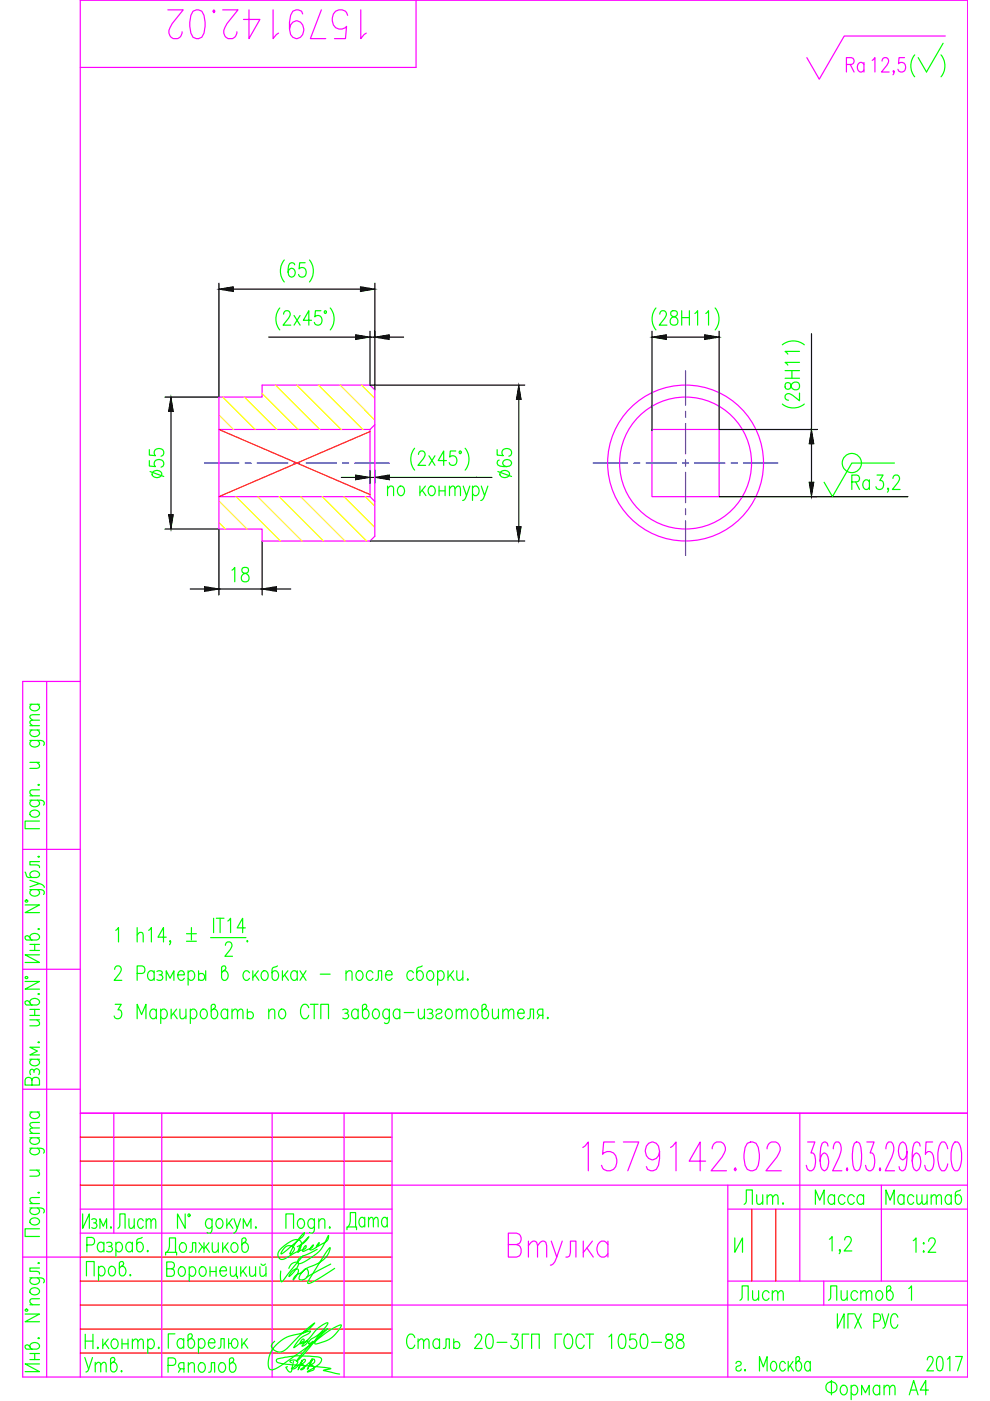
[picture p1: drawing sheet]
<svg xmlns="http://www.w3.org/2000/svg" width="210mm" height="297mm" viewBox="0 0 210 297" stroke-linecap="round" stroke-linejoin="round" font-family="sans-serif">
<defs><g id="words">
<text font-size="10.6" fill="#f0f" x="34.2" y="9.5">1579142.02</text>
<text font-size="10.1" fill="#f0f" x="122.4" y="249.4">1579142.02</text>
<g font-size="6.6" fill="#f0f">
<text x="178.2" y="16.6">Ra</text>
<text x="174.3" y="276.9">Листов</text>
</g>
<g font-size="6.6" fill="#0f0">
<text x="35.6" y="102.7" transform="rotate(-90 35.6 102.7)">55</text>
<text x="109.4" y="102.7" transform="rotate(-90 109.4 102.7)">65</text>
<text x="179.2" y="105.1">Ra</text>
<text x="23.6" y="261.8">Лист</text>
<text x="155.6" y="276.9">Лист</text>
<text x="85" y="287.2">Сталь 20-3ГП ГОСТ 1050-88</text>
<text x="16.6" y="292.1">Утв.</text>
</g>
<text font-size="6.2" x="80.8" y="107.2">по контуру</text>
<g font-size="6.2" fill="#0f0">
<text x="48" y="124.5">18</text>
<text x="156.6" y="256.5">Лит.</text>
<text x="171.8" y="256.5">Масса</text>
<text x="186.6" y="256.5">Масштаб</text>
<text x="34.6" y="292.1">Ряполов</text>
<text x="195.4" y="291.7">2017</text>
</g>
</g></defs>
<g fill="none" stroke="#000" stroke-width=".25">
<path d="M46.4 60v24.2h-11.4M49.5 61.3h26.9M57 71.5h18.4M78.5 70.2v11.4h32.8M78.5 71.5h1M79.5 60v22.7M82.5 71.5h3.1M138.2 70.2v21.1M141.3 71.5h8.1M152.5 70.2v20.9h20.8M172.1 70.8v20.3M36.2 87.2v21.9"/>
<path d="M78.5 99.7v2.8M79.5 99.6v2.9M110 84.7v27M172.1 94.1v8.1M35 112.2h11.4v13.9M55.6 114.7v11.4M72.4 101.2h3M78.5 101.2h1M78.5 114.7h32.8M82.5 101.2h18.5M152.5 105.3h40M40.3 124.9h3.1"/>
<path d="M58.6 124.9h3.1"/>
</g>
<g fill="none" stroke="#0f0" stroke-width=".25">
<path d="M193.9 11.6a3.7 3.7 0 0 0 0 4.7M199.5 11.6a3.7 3.7 0 0 1 0 4.7M200 9.2l-3.6 6.1-1.7-3.1M60.3 55.1a3.7 3.7 0 0 0 0 4.7M62.5 56.1l-.1-.2-.4-.2-.6 .2a2.85 2.85 0 0 0 0 2.7 .68 .68 0 0 0 1.1-.3 .87 .87 0 0 0 0-1 .87 .87 0 0 0-1.1-.3l-.3 .7M64.7 55.7h-1.2l-.1 1.3a.88 .88 0 0 1 1.1-.2 .88 .88 0 0 1 .4 1.1 .83 .83 0 0 1-.7 .9 .83 .83 0 0 1-.9-.6M65.6 55.1a3.7 3.7 0 0 1 0 4.7M59.3 65.3a3.7 3.7 0 0 0 0 4.7M60.1 66.6l.3-.6 .7-.1a.95 .95 0 0 1 .1 1.6l-1.2 1.4h1.6M62.3 66.9l1.3 2M63.6 66.9l-1.3 2M66.1 67.9h-1.8l1.2-2v3"/>
<path d="M68 65.9h-1.1l-.1 1.3a.89 .89 0 0 1 1.1-.2 .89 .89 0 0 1 .4 1.1 .83 .83 0 0 1-.7 .8 .83 .83 0 0 1-1-.5M70 65.3a3.7 3.7 0 0 1 0 4.7M139.1 65.3a3.7 3.7 0 0 0 0 4.7M139.9 66.6l.2-.6 .7-.1a.95 .95 0 0 1 .1 1.6l-1.1 1.4h1.6M142.3 66a.68 .68 0 0 0 .3 1 1.08 1.08 0 0 1 1 .6 1.08 1.08 0 0 1-.1 1.2 .9 .9 0 0 1-1.4-.4 .9 .9 0 0 1 .7-1.2l.5-.2a.62 .62 0 0 0 .3-.6 .62 .62 0 0 0-.5-.5zM144.5 65.9v3M144.5 67.3h1.7M146.2 65.9v3M147.3 66.5l.6-.6v3M149.6 66.5l.6-.6v3M151.6 65.3a3.7 3.7 0 0 1 0 4.7M165.9 73.1a3.7 3.7 0 0 1 4.6 0"/>
<path d="M166.5 78.6h3M167.9 78.6v1.6M169.5 76.8h-3l.5 .6M169.5 74.5h-3l.5 .6M87.9 95a3.7 3.7 0 0 0 0 4.7M88.7 96.3l.3-.5 .7-.2a.95 .95 0 0 1 .1 1.6l-1.2 1.5h1.6M90.9 96.6l1.3 2.1M92.2 96.6l-1.3 2.1M94.7 97.6h-1.8l1.2-2v3.1M96.6 95.6h-1.1l-.1 1.3a.89 .89 0 0 1 1.1-.2 .89 .89 0 0 1 .4 1.1 .83 .83 0 0 1-.7 .9 .83 .83 0 0 1-1-.6M98.6 95a3.7 3.7 0 0 1 0 4.7M165.9 85.7a3.7 3.7 0 0 0 4.6 0"/>
<path d="M166.5 80.2h3M166.6 81.2a.82 .82 0 0 0 .3 1.3h.3a1.3 1.3 0 0 0 .7-1.1 .89 .89 0 0 1 1.4-.1 .89 .89 0 0 1-.3 1.4 .89 .89 0 0 1-1.2-.8l-.2-.4a.68 .68 0 0 0-1-.3zM169.5 83.3v1.7l-1.4-1.2a.87 .87 0 0 0-1.1-.3 .87 .87 0 0 0-.5 .9l.3 .3 .4 .2M189.6 98.2h-9l-4.1 7.1-1.8-3.1M188.4 103.6l-.1 .2-.1-.2 .1-.1a.65 .65 0 0 1-.1 .9M189.3 101.4l.3-.5 .7-.2a.95 .95 0 0 1 .1 1.6l-1.2 1.5h1.6M6.3 157l2.8 .1 .3 .4-.2 .5M6.3 154.8h2.1M6.3 153.9h2.1M6.3 149.3h2.1M6.8 157a.68 .68 0 0 0-.5 .6 .68 .68 0 0 0 .5 .7 1.02 1.02 0 0 0 1.6-.8l-.5-.5M6.8 154.8a.68 .68 0 0 0-.5 .6 .68 .68 0 0 0 .5 .7 1.02 1.02 0 0 0 1.6-.9l-.5-.4"/>
<path d="M6.8 149.3a.68 .68 0 0 0-.5 .7 .68 .68 0 0 0 .5 .6 1.02 1.02 0 0 0 1.6-.8l-.5-.5M8.4 152.7l-1.9 .1-.2 .5 .6 .6M8.4 151.5l-1.9 .1-.2 .5 .6 .6M6.3 169.7l2.8 .1 .3 .3-.2 .6M6.3 168.7h2.1M6.3 161.6h2.1M6.5 172.1a1.09 1.09 0 0 1 1.1-.3 1.09 1.09 0 0 1 .8 .9 1.07 1.07 0 0 1-1.2 .6 1.07 1.07 0 0 1-.9-1zM6.8 169.7a.68 .68 0 0 0-.5 .6 .68 .68 0 0 0 .5 .6 1.02 1.02 0 0 0 1.6-.8l-.5-.4M7.8 161.6l.6 .6-.2 .6-1.9 .1M8.1 166.4l.1-.1 .2 .1-.2 .1zM8.4 174.1h-3.1v1.6h3.1M8.4 167.5l-1.9 .1-.2 .6 .6 .5"/>
<path d="M5.3 191.9h3.1l-3.1 1.6h3.1M5.3 184.9l.5 1 2 .2a.66 .66 0 0 0 .6-.6 .66 .66 0 0 0-.5-.7 .93 .93 0 0 0-1.1-.1 .93 .93 0 0 0-.3 1.1l.3 .3M6.3 198.8a1.02 1.02 0 0 1 1.1-.9 1.02 1.02 0 0 1 1 .9l-.6 .5h-2.2l-.3-.3v-.4l.5-.2 .2 .1 .8 .8M6.3 188.6l2.8 .1 .3 .4-.2 .5M6.3 186.6l2.1 .7-2.1 .7M6.8 188.6l-.2 .1a.59 .59 0 0 0-.1 .9 1.09 1.09 0 0 0 1.1 .4 1.09 1.09 0 0 0 .8-.9l-.5-.5M8.1 197l.1-.1 .2 .1-.2 .1zM8.1 181.6l.1-.1 .2 .1-.2 .2zM8.4 187.3l.6 .3 .4 .5M8.4 182.7h-2.1v.7l1.9 .1 .2 .5M24.5 197.2l.6-.5v3M29.1 198.3l.6-.6 .5 .1 .2 1.9"/>
<path d="M29.1 196.7v3M31.5 197.2l.6-.5v3M35.2 198.7h-1.7l1.2-2v3M36.2 199.6l-.1 .1-.2-.1 .2-.2a.64 .64 0 0 1-.2 .9M39.5 198h2.1M39.5 199.6h2.1M40.6 196.7v2.6M44.7 198.8h7.4M45.3 194.7v3M45.9 194.7h1.6M46.7 194.7v3M48.3 195.3l.6-.6v3"/>
<path d="M52 196.7h-1.7l1.1-2v3M52.4 199.4l.2 .2-.2 .1-.1-.1zM5.3 208.1h3.1l-3.1 1.6h3.1M6.3 212.6a1.02 1.02 0 0 1 1.1-.9 1.02 1.02 0 0 1 1 .9l-.6 .5h-2.2l-.3-.4v-.3l.5-.3 .2 .2 .8 .8M6.3 216.2h2.1M6.3 214h2.1M6.3 215.3h2.1M6.3 200.2h2.1M6.3 201.5h2.1M7.4 200.2v1.3M7.4 214v1.3M7.8 216.2l.6 .6-.2 .6-1.9 .1"/>
<path d="M8.1 210.8l.1-.2 .2 .2-.2 .1zM8.4 202.4h-3.1l3.1 1.7h-3.1M24.3 205.5l.2-.6 .7-.1a.95 .95 0 0 1 .2 1.6l-1.2 1.5h1.6M24.4 212.9h1.3l-.7 1.2h.4a.96 .96 0 0 1 .3 1.4 .96 .96 0 0 1-1.4 .2l-.1-.3M29.1 206.4h1a.83 .83 0 0 0 .6-.8 .83 .83 0 0 0-.6-.8h-1v3.1M29.1 216v-3.1l.9 2.2 .9-2.2v3.1M32.7 206.3a.68 .68 0 0 0-.7-.5 .68 .68 0 0 0-.6 .5 1.02 1.02 0 0 0 .8 1.6l.5-.5M32.7 205.8v2.1M33.1 214.4l-.4-.5a1.02 1.02 0 0 0-1 1.1 1.02 1.02 0 0 0 1 1l.4-.5M33.1 213.9v2.1M33.3 206a.74 .74 0 0 1 1.1 .3l-.3 .4h-.4M34.1 206.7a.6 .6 0 0 1 .4 .6 .6 .6 0 0 1-.4 .6l-.8-.2"/>
<path d="M34.1 214.4l.4-.5a1.02 1.02 0 0 1 1 1.1 1.02 1.02 0 0 1-1 1l-.4-.5M34.1 213.9v3.1M35.2 207.9v-2.1l.9 1.6 .8-1.6v2.1M36.3 213.9v2.1M36.8 214.8l.8 1.2M37.5 213.9l-1.2 1.5M37.7 206.7h1.4a.67 .67 0 0 0-.5-.8 .67 .67 0 0 0-.8 .4 1.02 1.02 0 0 0 .8 1.6l.5-.5M38.1 213.9l.2 1.9 .5 .2 .6-.6M39.4 213.9v2.1M39.9 206.3a.68 .68 0 0 1 .6-.5 .68 .68 0 0 1 .7 .5 1.02 1.02 0 0 1-.8 1.6l-.5-.5M39.9 205.8v3.1M40.4 214.4l.4-.5a1.02 1.02 0 0 1 1 1.1 1.02 1.02 0 0 1-1 1l-.4-.5"/>
<path d="M40.4 213.9v3.1M42.1 206.7a.75 .75 0 0 1 1.2 0 .75 .75 0 0 1-.4 1.2h-.5l-.3-.3M42.1 205.8v2.1M42.8 214.1l.2-.2a1.02 1.02 0 0 1 1 1.1 1.02 1.02 0 0 1-1 1 1.2 1.2 0 0 1-.2-1.9zM43.6 205.8v2.1M45.2 213.9a1.02 1.02 0 0 1 1 1.1 1.02 1.02 0 0 1-1 1l-.4-.6v-2.2l.3-.3h.4l.2 .5-.1 .3-.8 .7M47.4 205.8a1.02 1.02 0 0 1 1 1 1.02 1.02 0 0 1-1 1.1l-.4-.6v-2.2l.3-.3h.4l.2 .4-.1 .3-.8 .8M47.8 200.4l.2-.6 .7-.1a.95 .95 0 0 1 .1 1.6l-1.1 1.5h1.6M48.3 214.4l-.5-.5a1.02 1.02 0 0 0-.9 1.1 1.02 1.02 0 0 0 .9 1l.5-.5M48.3 213.9v2.1M49.2 214.5l.6-.6 .4 .2 .2 1.9M49.2 213.9v2.1"/>
<path d="M50.4 214.5l.5-.6 .5 .2 .1 1.9M52.4 214.8a.75 .75 0 0 1 1.3 0 .75 .75 0 0 1-.4 1.2h-.5l-.4-.3M52.4 213.9v2.1M52.9 206.3a.67 .67 0 0 0-.6-.5 .67 .67 0 0 0-.7 .5 1.02 1.02 0 0 0 .8 1.6l.5-.5M53.6 205.8v2.1M54.1 206.7l.8 1.2M54.8 205.8l-1.2 1.5M55.7 206a.65 .65 0 0 1 1 .3 1.02 1.02 0 0 1-.8 1.6 1.2 1.2 0 0 1-.2-1.9zM57 214.5l.6-.6 .5 .2 .2 1.9M57 213.9v2.1M58.8 204.8l-1 .4-.1 2.1a.65 .65 0 0 0 .6 .6 .65 .65 0 0 0 .6-.5 .92 .92 0 0 0 .1-1.1 .92 .92 0 0 0-1.1-.3l-.2 .3M59.4 214.1l.2-.2a1.02 1.02 0 0 1 1 1.1 1.02 1.02 0 0 1-1 1 1.2 1.2 0 0 1-.2-1.9z"/>
<path d="M59.9 205.8v2.1M60.3 206.7l.9 1.2M61 205.8l-1.1 1.5M63 206.3a.68 .68 0 0 0-.6-.5 .68 .68 0 0 0-.7 .5 1.02 1.02 0 0 0 .9 1.6l.4-.5M63 205.8v2.1M63.6 205.8l1.3 2.1M64.9 205.8l-1.3 2.1M65.5 213.7a.81 .81 0 0 0-.9-.8 .81 .81 0 0 0-.8 .8 1.93 1.93 0 0 0 .6 2.3 .86 .86 0 0 0 1.1-.7M65.8 212.9h1.6M66.6 212.9v3.1M67.9 206.5h2.1M68 216v-3.1h1.6v3.1"/>
<path d="M72.7 214.1a.73 .73 0 0 1 1.1 .3l-.3 .4h-.4M73.4 206.4l.5-.6 .6 .2 .1 1.9M73.4 205.8v2.1M73.5 214.8a.6 .6 0 0 1 .4 .6 .6 .6 0 0 1-.4 .6l-.8-.2M75.8 206a.65 .65 0 0 1 1.1 .3 1.02 1.02 0 0 1-.9 1.6 1.2 1.2 0 0 1-.2-1.9zM75.9 214.4l-.4-.5a1.02 1.02 0 0 0-1 1.1 1.02 1.02 0 0 0 1 1l.4-.5M75.9 213.9v2.1M77.3 213.9a1.02 1.02 0 0 1 1 1.1 1.02 1.02 0 0 1-1 1l-.4-.6v-2.2l.3-.3h.4l.2 .5-.1 .3-.8 .7M79.1 206.3a.68 .68 0 0 0-.7-.5 .68 .68 0 0 0-.6 .5 1.02 1.02 0 0 0 .8 1.6l.5-.5M79.3 214.1l.2-.2a1.02 1.02 0 0 1 1 1.1 1.02 1.02 0 0 1-1 1 1.22 1.22 0 0 1-.2-1.9zM79.6 207.9l.5-.2 .1-1.9h.7v2.1M81.7 206.7h1.4a.68 .68 0 0 0-.4-.8 .68 .68 0 0 0-.8 .4 1.02 1.02 0 0 0 .8 1.6l.4-.5"/>
<path d="M82.5 214.4l-.4-.5a1.02 1.02 0 0 0-1 1.1 1.02 1.02 0 0 0 1 1l.4-.5M82.5 213.9l-.1 2.8-.3 .3-.6-.1M84.8 214.4l-.5-.5a1.02 1.02 0 0 0-.9 1.1 1.02 1.02 0 0 0 .9 1l.5-.5M84.8 213.9v2.1M85.7 214.7h2.1M87.7 206.3a.68 .68 0 0 0-.7-.5 .68 .68 0 0 0-.6 .5 1.02 1.02 0 0 0 .8 1.6l.5-.5M88.7 213.9l.1 1.9 .6 .2 .6-.6M89.5 204.8l-1 .4-.1 2.1a.66 .66 0 0 0 .5 .6 .66 .66 0 0 0 .7-.5 .93 .93 0 0 0 .1-1.1 .93 .93 0 0 0-1.1-.3l-.2 .3M90 213.9v2.1M90.6 214.1a.73 .73 0 0 1 1.1 .3l-.3 .4h-.4M90.8 206a.65 .65 0 0 1 1.1 .3 1.02 1.02 0 0 1-.9 1.6 1.2 1.2 0 0 1-.2-1.9zM91.4 214.8a.6 .6 0 0 1 .5 .6 .6 .6 0 0 1-.5 .6l-.8-.2"/>
<path d="M92.4 214.4a.66 .66 0 0 1 .7-.5 .66 .66 0 0 1 .6 .5l-.3 .4-.6 .2a.56 .56 0 0 0-.2 .8 .72 .72 0 0 0 1.1-.3M92.8 206.3a.67 .67 0 0 1 .6-.5 .67 .67 0 0 1 .7 .5 1.02 1.02 0 0 1-.9 1.6l-.4-.5M92.8 205.8v3.1M94.8 214.1l.2-.2a1.02 1.02 0 0 1 .9 1.1 1.02 1.02 0 0 1-.9 1 1.2 1.2 0 0 1-.2-1.9zM95 205.8v2.1M95.5 206.7l.8 1.2M96.1 205.8l-1.1 1.5M96.7 214.5l.6-.6 .5 .2 .1 1.9M96.7 213.9v2.1M96.8 205.8l.2 1.9 .5 .2 .6-.6M97.9 214.5l.6-.6 .4 .2 .2 1.9M98.1 205.8v2.1"/>
<path d="M99.2 207.6l.1 .1-.1 .2-.1-.2zM100.2 214.1l.2-.2a1.02 1.02 0 0 1 1 1.1 1.02 1.02 0 0 1-1 1 1.2 1.2 0 0 1-.2-1.9zM102.7 213.9a1.02 1.02 0 0 1 .9 1.1 1.02 1.02 0 0 1-.9 1l-.5-.6v-2.2l.3-.3h.4l.2 .5-.1 .3-.8 .7M104.4 213.9l.1 1.9 .6 .2 .6-.6M105.7 213.9v2.1M106.6 214.5l.6-.6 .5 .2 .1 1.9M106.6 213.9v2.1M107.8 214.5l.6-.6 .4 .2 .1 1.9M109.7 214.8h1.4a.68 .68 0 0 0-.4-.8 .68 .68 0 0 0-.8 .4 1.02 1.02 0 0 0 .8 1.6l.4-.5M111.8 216l.5-.2 .1-1.9h.7v2.1M114.4 215.3l-.5 .7M115.1 215.3h-.7l-.2-.2a.68 .68 0 0 1 .2-1.2h.7v2.1"/>
<path d="M116.1 215.7l.2 .1-.2 .2-.1-.2zM6.3 224.6h2.1M6.3 235.8h2.1M6.8 235.8a.68 .68 0 0 0-.5 .6 .68 .68 0 0 0 .5 .7 1.02 1.02 0 0 0 1.6-.9l-.5-.4M6.8 229a.75 .75 0 0 0-.8-.6 .75 .75 0 0 0-.7 .6v1.1h3.1v-1.1a.83 .83 0 0 0-.8-.6 .83 .83 0 0 0-.8 .6v1.1M6.8 224.6l-.5 .5a1.02 1.02 0 0 0 1.1 .9 1.02 1.02 0 0 0 1-.9l-.5-.5M7.2 227a.6 .6 0 0 1 .6-.4 .6 .6 0 0 1 .6 .4l-.2 .8M7.2 227.4v-.4l-.4-.3a.73 .73 0 0 0-.3 1.1M8.1 221l.1-.1 .2 .1-.2 .1zM8.4 239.1l-1.9 .2-.2 .4 .6 .6M8.4 238l-1.9 .1-.2 .5 .6 .5M8.4 222h-2.1l1.6 .8-1.6 .9h2.1"/>
<path d="M6.3 256.1l2.8 .1 .3 .4-.2 .6M6.3 243.4l2.8 .2 .3 .3-.2 .6M6.3 255.2h2.1M6.3 248.1h2.1M6.3 241.2h2.1M6.3 240.3h2.1M6.5 258.6a1.09 1.09 0 0 1 1.1-.4 1.09 1.09 0 0 1 .8 .9 1.07 1.07 0 0 1-1.2 .6 1.07 1.07 0 0 1-.9-.9zM6.8 256.1a.68 .68 0 0 0-.5 .7 .68 .68 0 0 0 .5 .6 1.02 1.02 0 0 0 1.6-.8l-.5-.5M6.8 243.4a.68 .68 0 0 0-.5 .7 .68 .68 0 0 0 .5 .6 1.02 1.02 0 0 0 1.6-.8l-.5-.5M6.8 241.2a.68 .68 0 0 0-.5 .7 .68 .68 0 0 0 .5 .6 1.02 1.02 0 0 0 1.6-.8l-.5-.5M7.8 248.1l.6 .6-.2 .6-1.9 .1M8.1 252.9l.1-.2 .2 .2-.2 .1z"/>
<path d="M8.4 253.9l-1.9 .1-.2 .6 .6 .6M17.5 257.4v3l1.4-3v3M19.5 258.5a.61 .61 0 0 1 1 .3l-.3 .5h-.3M20.2 259.3a.62 .62 0 0 1 .4 .5 .62 .62 0 0 1-.4 .6l-.7-.1M39.3 257.4v3l-1.7-3v3M45 258.8a.68 .68 0 0 0-.7-.4 .68 .68 0 0 0-.6 .4 1.02 1.02 0 0 0 .8 1.6l.5-.4M45 258.4l-.2 2.8-.3 .2-.6-.1M46.1 258.5l.3-.1a1.02 1.02 0 0 1 .9 1 1.02 1.02 0 0 1-.9 1 1.2 1.2 0 0 1-.3-1.9zM48.1 258.4v2M48.6 259.3l.8 1.1M49.3 258.4l-1.2 1.4M49.6 258.4l.7 2 .7-2"/>
<path d="M63.4 258.5a.65 .65 0 0 1 1.1 .3 1.02 1.02 0 0 1-.9 1.6 1.2 1.2 0 0 1-.2-1.9zM66.7 258.8a.68 .68 0 0 0-.7-.4 .68 .68 0 0 0-.6 .4 1.02 1.02 0 0 0 .8 1.6l.5-.4M66.7 258.4l-.2 2.8-.3 .2-.6-.1M67.6 259l.6-.6 .6 .1 .1 1.9M67.6 258.4v2M77.3 258.5l-.4-.4h-.3a1.26 1.26 0 0 0 0 2h.3l.4-.4M77.3 258.1v2M78.1 258.7l.5-.6 .5 .2 .1 1.8M78.1 258.1v2M79.2 258.7l.5-.6 .4 .2 .1 1.8M82.1 258.5l-.4-.4h-.3a1.26 1.26 0 0 0 0 2h.3l.4-.4M82.1 258.1v2"/>
<path d="M5.3 278.6h3.1l-3.1 1.6h3.1M6.3 270.9l2.8 .1 .3 .4-.2 .6M6.3 276.6h2.1M6.5 273.4a1.09 1.09 0 0 1 1.1-.3 1.09 1.09 0 0 1 .8 .9 1.07 1.07 0 0 1-1.2 .5 1.07 1.07 0 0 1-.9-.9zM6.8 270.9a.68 .68 0 0 0-.5 .7 .68 .68 0 0 0 .5 .6 1.02 1.02 0 0 0 1.6-.8l-.5-.5M8.1 267.8l.1-.1 .2 .1-.2 .1zM8.4 260.5h-3.1v1.7h3.1M8.4 275.4l-1.9 .1-.2 .6 .6 .5M8.4 268.8h-2.1v.7l1.9 .2 .2 .4M18.3 270.5v-3h1.7v3M18.4 264h1.1a.83 .83 0 0 0 .6-.8 .83 .83 0 0 0-.6-.8h-1.1v3M20.9 268.9l.5-.4a1.02 1.02 0 0 1 .9 1 1.02 1.02 0 0 1-.9 1l-.5-.4"/>
<path d="M20.9 268.5v3M21.2 260.4v-2l.7 1.6 .7-1.6v2M22 263.8l-.4-.4a1.02 1.02 0 0 0-1 1 1.02 1.02 0 0 0 1 1l.4-.4M22 263.4v2M22.6 263.5a.73 .73 0 0 1 1.2 .3l-.4 .5h-.3M23.3 268.6a.65 .65 0 0 1 1.1 .3 1.02 1.02 0 0 1-.8 1.6 1.19 1.19 0 0 1-.3-1.9zM23.4 264.3a.6 .6 0 0 1 .5 .5 .6 .6 0 0 1-.5 .6l-.8-.1M24.6 263.8l.4-.4a1.02 1.02 0 0 1 1 1 1.02 1.02 0 0 1-1 1l-.4-.4M24.6 263.4v3M25.8 268.5a1.02 1.02 0 0 1 .9 1 1.02 1.02 0 0 1-.9 1l-.5-.6v-2.1l.4-.3h.3l.2 .4-.1 .3-.8 .7M27.6 270.2l.1 .2-.1 .1-.1-.1zM28.1 263.8l-.5-.4a1.02 1.02 0 0 0-.9 1 1.02 1.02 0 0 0 .9 1l.5-.4"/>
<path d="M28.1 263.4v2M30.2 262.4l-1.1 .4-.1 2a.65 .65 0 0 0 .6 .6 .65 .65 0 0 0 .7-.4 1.02 1.02 0 0 0-.8-1.6l-.5 .4M31.3 265.1l.1 .2-.1 .1-.1-.1zM35.1 266.1v-.6h2.3v.6M35.3 265.5a3.1 3.1 0 0 0 .6-3h1.3v3M35.3 269h1.1a.83 .83 0 0 1 .6 .8 .83 .83 0 0 1-.6 .8h-1.1v-3h1.1a.74 .74 0 0 1 .6 .7 .74 .74 0 0 1-.6 .7M38.1 268.7a.65 .65 0 0 1 1.1 .3 1.02 1.02 0 0 1-.8 1.6 1.2 1.2 0 0 1-.3-1.9zM38.4 263.6a.82 .82 0 0 1 .9 .1 .82 .82 0 0 1 .2 .9 .82 .82 0 0 1-.9 .9 1.19 1.19 0 0 1-.2-1.9zM40.1 269l.5-.4a1.02 1.02 0 0 1 .9 1 1.02 1.02 0 0 1-.9 1l-.5-.4M40.1 268.6v3M40.2 265.5l.5-.1 .1-1.9h.7v2M42.2 263.5l1.1 1.3 1-1.3"/>
<path d="M42.6 268.7a.65 .65 0 0 1 1 .3 1.02 1.02 0 0 1-.8 1.6 1.2 1.2 0 0 1-.2-1.9zM42.9 264.3l-.8 1.2M43.3 263.5v2M43.6 264.3l.8 1.2M44.5 269.6h1.3M44.5 268.6v2M45 263.5l.1 1.9 .6 .1 .6-.6M45.8 268.6v2M46.3 263.5v2M46.6 269.4h1.4a.67 .67 0 0 0-.4-.8 .67 .67 0 0 0-.9 .4 1.02 1.02 0 0 0 .9 1.6l.4-.4M47.2 263.5v2M47.7 264.3l.8 1.2"/>
<path d="M48.4 263.5l-1.2 1.4M48.8 268.6l.1 1.9 .6 .1 .6-.6M49.3 263.6a.82 .82 0 0 1 .9 .1 .82 .82 0 0 1 .3 .9 .82 .82 0 0 1-1 .9 1.19 1.19 0 0 1-.2-1.9zM50.1 268.6v2h.2v.4M50.3 260.4l-.2 .6-.6 .4M51 268.6v2M51.5 269.4l.8 1.2M51.6 260.4v-2l.8 1.6 .8-1.6v2M51.7 263.5a1.02 1.02 0 0 1 1 1 1.02 1.02 0 0 1-1 1l-.4-.6v-2.2l.3-.2h.4l.2 .4-.1 .3-.8 .7M52.2 268.6l-1.2 1.4M52.9 268.6l.1 1.9 .6 .1 .6-.6M54.2 268.6v2"/>
<path d="M54.3 260.1l.1 .2-.1 .1-.2-.1zM55.1 268.6l.1 1.9 .6 .1 .6-.6M55.3 268a.51 .51 0 0 0 .5 .3 .51 .51 0 0 0 .5-.3M56.4 268.6v2M60.4 264.5a1.23 1.23 0 0 1 2 .3l-.2 .5a.7 .7 0 0 1-.7 .6 10.8 10.8 0 0 1 3.1-4.5l-.5 .8-3.3 2.9-1.2 .8 .2-.6zM60.6 260.4v-3h1.6v3M61.2 268.9a1.53 1.53 0 0 1 2.1-1.2 4.5 4.5 0 0 1-2 2.9 2 2 0 0 1 1.8-1.5h.1a2.85 2.85 0 0 1-1.1 2.3l.7-1 1.1-.6 .6-.5a.46 .46 0 0 1 .5-.3 .46 .46 0 0 1 .3 .5 1.35 1.35 0 0 1-.4 1.5 1.35 1.35 0 0 1-1.5 .2 3.2 3.2 0 0 1 2.1-2.6 5.8 5.8 0 0 0 4.5-3.8v-.3l-.6 .7-1.2 1.7-2.8 4.6-.2 .4 .2 .2a8.1 8.1 0 0 0 3.1-1.6l2.5-1.6M63 264.3a4.7 4.7 0 0 0 2.5-2.1l-.2 .2a5.6 5.6 0 0 0-2.1 3v.1a2.52 2.52 0 0 0 .7-2v-.1a1.4 1.4 0 0 0-2.2-.2l-2 1.4a1.41 1.41 0 0 0-.2 2.4 2.1 2.1 0 0 0 1.8-.6l1.6-1 1.8-.7 .2-.3-.1-.3-.6 .8 .1 .4a3.6 3.6 0 0 0 2.1-1.2v-.2l-.6 .8a.25 .25 0 0 0 .1 .4 .25 .25 0 0 0 .3-.2l1.1-.7 .3-.7-.5 .8 1.6-.8a1.42 1.42 0 0 0 1-1.6l-.1 .1a9.1 9.1 0 0 1-6.3 5.9l-.2-.2a1.46 1.46 0 0 1 1.3-1.5l2.9-1.3M64.3 266.2l-4.6 5.6-.2-.5v-1.8M69.9 260.1l.1 .2-.1 .1-.1-.1zM70.1 268l-5.1 2.8M73.6 260.7v-.6h2v.6"/>
<path d="M73.8 260.1a3.3 3.3 0 0 0 .5-3h1.1v3M155.8 262.5v3l1.6-3v3M175.8 262.7l.6-.5v3M177.5 278.5v3.1l1.5-3.1v3.1M178.2 265.1l-.2 .1-.1-.1 .1-.2a.65 .65 0 0 1-.1 .9M179.1 262.9l.2-.6 .7-.1a.95 .95 0 0 1 .1 1.6l-1.1 1.4h1.6M181 278.5h-1.2v3.1M181.2 278.5l1.4 3.1M182.6 278.5l-1.4 3.1M187 278.5l.7 2.5M188.4 278.5l-.8 2.8-.4 .3M190.4 279.3a.72 .72 0 0 0-.8-.8 .72 .72 0 0 0-.7 .8 2.07 2.07 0 0 0 .5 2.3 .78 .78 0 0 0 1-.7"/>
<path d="M192.7 273.2l.6-.6v3.1M193.6 263l.6-.5v3M195.8 263.5l.2 .1-.2 .2-.1-.2zM195.8 265.2l.2 .2-.2 .1-.1-.1zM196.9 263.2l.2-.6 .7-.1a.95 .95 0 0 1 .1 1.6l-1.1 1.4h1.6M6.3 285.6a1.02 1.02 0 0 1 1.1-1 1.02 1.02 0 0 1 1 1l-.6 .4h-2.2l-.3-.3v-.4l.5-.2 .2 .1 .8 .8M6.3 287h2.1M6.3 288.3h2.1M7.4 287v1.3M8.1 283.7l.1-.1 .2 .1-.2 .1zM8.4 289.2h-3.1l3.1 1.6h-3.1M18.1 282.9v3"/>
<path d="M18.1 284.3h1.6M19.7 282.9v3M21.8 283.9v2M23 283.9l-1.2 1.5M23.9 284a.65 .65 0 0 1 1 .3 1.02 1.02 0 0 1-.8 1.6 1.2 1.2 0 0 1-.2-1.9zM25.9 283.9v2M27.1 283.9v2M28.1 284.5l.5-.6 .5 .1 .1 1.9M28.1 283.9v2M29.2 284.5l.6-.6 .5 .1 .1 1.9M31.3 284.3a.68 .68 0 0 1 .7-.4 .68 .68 0 0 1 .6 .4 1.02 1.02 0 0 1-.8 1.6l-.5-.4M31.3 283.9v3.1"/>
<path d="M37.1 282.8h-1.4v3.1M38.9 284.3a.68 .68 0 0 0-.6-.5 .68 .68 0 0 0-.6 .5 .93 .93 0 0 0-.1 1.1 .93 .93 0 0 0 1.1 .3l.2-.3M38.9 283.8v2.1M40.3 283.8a1.02 1.02 0 0 1 1 1 1.02 1.02 0 0 1-1 1.1l-.4-.6v-2.2l.3-.3h.4l.2 .4-.1 .3-.8 .8M42.1 284.3a.68 .68 0 0 1 .6-.5 .68 .68 0 0 1 .7 .5 1.02 1.02 0 0 1-.9 1.6l-.4-.5M42.1 283.8v3.1M44.2 284.7h1.4a.68 .68 0 0 0-.5-.8 .68 .68 0 0 0-.8 .4 1.02 1.02 0 0 0 .8 1.6l.5-.5M46.3 285.9l.4-.2 .1-1.9h.7v2.1M48.5 284.8h.6a.89 .89 0 0 1 .8-1 1.09 1.09 0 0 1 .6 1.1 1.09 1.09 0 0 1-.9 1 1 1 0 0 1-.5-1.1M48.5 283.8v2.1M51.3 283.8v2.1M51.7 284.7l.8 1.2"/>
<path d="M52.4 283.8l-1.1 1.5M61.8 288.9l-.3-.2a.99 .99 0 0 1 1.6 .2l-.4 .7-.9 .5 .1 .1a2.83 2.83 0 0 0 2.1-1.7v-.1l-.8 2 .3-.7a1.93 1.93 0 0 1 1.1-1.5l.1 .1a.87 .87 0 0 1-.8 .9 .61 .61 0 0 1 .7 .7 .61 .61 0 0 1-.8 .5v-.1a6.9 6.9 0 0 0 2.4-2.2l-1 2.2 1.1-2a.32 .32 0 0 1 .5 0 .32 .32 0 0 1-.1 .5l-.4 .4-.6 .1 .8 .4a.54 .54 0 0 1 .1 .7 .54 .54 0 0 1-.6 .2l-.8 .3 2.2-1.5 .7-.7a.68 .68 0 0 0-.1-.8 .68 .68 0 0 0-.8-.2 19.6 19.6 0 0 0-8.6 .5 .52 .52 0 0 0 .6 .8l1.6 .3 9.2 .8 .1 .1-1.5 .4 3.4 .7M62.2 288.6l-.5 2.3-.5-.1-.6-.8 .3-.2M63.9 282.8l1.9-.6-.3 .5a5.8 5.8 0 0 0-3.2 3l1.8-1.2a.31 .31 0 0 0 .4-.3 .31 .31 0 0 0-.3-.3 .31 .31 0 0 0-.3 .3l-.3 .5 .1 .2 1.5-.7a1.18 1.18 0 0 1-1.1 1.2v-.2l1.5-1.5a7.5 7.5 0 0 1 3.8-3.3l.1 .1a9.1 9.1 0 0 1-3.7 3.6l-.3 .8 .9-.5-2.4 2.7-1.1 1.6 1-1 2.4-2.8a8.4 8.4 0 0 1 3.2-3.2l-.1 .2a9.8 9.8 0 0 0-2.7 2.9l.1 .1a6.3 6.3 0 0 0 5.5-4 11.1 11.1 0 0 0-4.2 2.5l-7.7 5.6-2.1 1.3a.91 .91 0 0 1-1.1 0 .91 .91 0 0 1-.3-1.1 6.9 6.9 0 0 1 6.6-6.4 6.2 6.2 0 0 0 3.2-2.3h-.1a47.3 47.3 0 0 0-6.1 5.7 1.79 1.79 0 0 1-3-1l.7-.8M156 289.1a.57 .57 0 0 1 .6-.5 .57 .57 0 0 1 .6 .5l-.3 .4-.6 .2a.6 .6 0 0 0-.2 .8 .61 .61 0 0 0 1.1-.3M158 290.4v.3zM161 290.7v-3.1l.8 2.2 .8-2.2v3.1M163.7 288.8l.5-.2a1.27 1.27 0 0 1 0 2.1 1.07 1.07 0 0 1-.9-.8 1.07 1.07 0 0 1 .4-1.1zM166.5 289.1l-.4-.5h-.3a1.27 1.27 0 0 0 0 2.1h.3l.4-.5M167.1 288.6v2.1M167.5 289.5l.7 1.2M168.1 288.6l-1 1.5"/>
<path d="M169.2 288.6h.3a1.27 1.27 0 0 1 0 2.1 .61 .61 0 0 1-.7-.6v-2.2l.3-.3h.3l.1 .2a.75 .75 0 0 1-.5 1l-.2 .3M171.8 289.1l-.4-.5h-.3a1.27 1.27 0 0 0 0 2.1h.3l.4-.5M171.8 288.6v2.1M176.3 292.7v3M178.5 293.8a.65 .65 0 0 1 1 .3 1.02 1.02 0 0 1-.8 1.6 1.2 1.2 0 0 1-.2-1.9zM180.5 294.1a.68 .68 0 0 1 .6-.4 .68 .68 0 0 1 .6 .4 1.02 1.02 0 0 1-.8 1.6l-.4-.4M180.5 293.7v3.1M182.7 295.7v-2l.8 1.6 .8-1.6v2M185.3 280.1h.9a.86 .86 0 0 0 .5-.8 .86 .86 0 0 0-.5-.8h-.9v3.1M186.5 294.1a.68 .68 0 0 0-.6-.4 .68 .68 0 0 0-.7 .4 1.02 1.02 0 0 0 .8 1.6l.5-.4M186.5 293.7v2M187.4 294.3l.6-.6 .5 .1 .1 1.9"/>
<path d="M187.4 293.7v2M188.6 294.3l.6-.6 .5 .1 .1 1.9M192.8 295.7l.9-3 .9 3M193.1 294.7h1.2M196.9 294.7h-1.8l1.2-2v3"/>
<circle cx="68.9" cy="66.2" r=".26"/>
<circle cx="97.5" cy="95.9" r=".26"/>
<circle cx="180.6" cy="98.2" r="2.04"/>
<circle cx="5.6" cy="191.1" r=".26"/>
<circle cx="5.6" cy="207.3" r=".26"/>
<circle cx="40" cy="257.7" r=".26"/>
<circle cx="5.6" cy="277.8" r=".26"/>
<circle cx="176.3" cy="294.1" r="1.19"/>
</g>
<g fill="none" stroke="#f0f" stroke-width=".25">
<path d="M88.2 .1v14.2h-71.2M187 13l.3-.6 .6-.2a.95 .95 0 0 1 .2 1.6l-1.2 1.5h1.6M189.6 15.1l-.1 .2-.2-.2 .2-.1a.64 .64 0 0 1-.2 .9M191.8 12.2h-1.2l-.1 1.3a.89 .89 0 0 1 1.1-.2 .89 .89 0 0 1 .4 1.1 .83 .83 0 0 1-.7 .9 .83 .83 0 0 1-.9-.6M200.4 7.6h-21.4l-5.3 9.2-2.6-4.6M46.4 84.2h9.2v-2.6h22.9l1 1.1v31l-1 1h-22.9v-2.5h-9.2zM46.4 91.1h32.1M78.5 91.1v14.2l1 1M79.5 90l-1 1.1M138.2 91.1h14.3v14.2h-14.3zM46.4 105.3h32.1M9.9 144.5v147.5"/>
<path d="M17 144.5h-12.2v147.5h200.4v-291.9h-188.2v291.9M4.8 180.1h12.2M4.8 205.5h12.2M4.8 230.9h12.2M17 236h188.2M24.1 236v25.4M34.3 236v56M57.7 236v56M73 236v56M83.1 236v56M169.6 236v35.6M17 256.4h66.1"/>
<path d="M83.1 251.3h122.1M154.3 256.4h50.9M154.3 251.3v40.7M171.2 242.1h1.6l-.9 2.4h.4a3.2 3.2 0 0 1 .2 3.4l-.4 .3h-.4l-.5-.3-.2-.8M175.6 243l-.2-.6-.4-.3h-.3l-.4 .3a10.7 10.7 0 0 0-.3 5l.3 .5 .6 .3a2.4 2.4 0 0 0 .7-2.9l-.3-.6-.6-.2-.4 .2-.3 .6-.1 .9M176.7 243.6a1.71 1.71 0 0 1 .5-1.5h.6a2.01 2.01 0 0 1 .4 2.4l-1.7 3.7h2M179.6 247.6l.1 .3-.1 .3-.1-.3zM181.1 242.4l.5-.3 .7 .3a9 9 0 0 1 0 5.5l-.5 .3h-.2l-.5-.3a9 9 0 0 1 0-5.5zM183.8 242.1h1.5l-.8 2.4h.4a3.2 3.2 0 0 1 .1 3.4l-.4 .3h-.4l-.4-.3-.3-.8M186.6 247.6l.1 .3-.1 .3-.2-.3zM186.9 251.3v20.3M187.8 243.6a1.71 1.71 0 0 1 .6-1.5h.6a2.04 2.04 0 0 1 .4 2.4l-1.7 3.7h2"/>
<path d="M192.3 244.2l-.1 .8-.3 .6-.6 .3a2.39 2.39 0 0 1-.7-2.9l.3-.6 .4-.3 .6 .3a8.1 8.1 0 0 1 0 5.5l-.4 .3h-.3l-.4-.3-.2-.5M195.1 243l-.2-.6-.4-.3h-.3l-.4 .3a9 9 0 0 0 0 5.5l.6 .3a2.4 2.4 0 0 0 .7-2.9l-.3-.6-.6-.2-.4 .2-.4 1.5M197.7 242.1h-1.4l-.1 2.6 .6-.5h.4a2.27 2.27 0 0 1 .8 2.3l-.4 1.4-.4 .3h-.4l-.5-.3-.2-.8M200.9 243.6l-.1-.6a.99 .99 0 0 0-1.1-.9 5.7 5.7 0 0 0 0 6.1 1.24 1.24 0 0 0 1.2-1.4M202.5 242.1h.5a5.7 5.7 0 0 1 0 6.1h-.5a5.7 5.7 0 0 1-.6-5.2zM4.8 266.5h12.2M17 261.4h66.1M83.1 276.7h122.1M107.8 263.9h1.7a1.37 1.37 0 0 1 1 1.3 1.37 1.37 0 0 1-1 1.3h-1.7v-5.1h1.7a1.23 1.23 0 0 1 1 1.3 1.23 1.23 0 0 1-1 1.2M112 264.1l1-1h.4l.4 .3 .2 .7v2.4M112 263.1v3.4M114 264.1l.9-1h.4l.4 .3 .2 .7v2.4"/>
<path d="M116.9 263.1l1.1 3.4 1.2-3.4M118 266.5l-.3 1-.4 .5-.6 .2M120 266.5h.4l.4-.2 .1-.7v-2.5h1.2v3.4M123.7 263.1v3.4M124.4 264.6l1.4 1.9M125.6 263.1l-1.9 2.5M128.9 263.9l-.4-.5a1.07 1.07 0 0 0-1.7 .5 1.89 1.89 0 0 0 .7 2.6h.6l.8-.7M128.9 263.1v3.4M154.3 271.6h50.9"/>
<circle cx="145.4" cy="98.2" r="16.5"/>
<circle cx="145.4" cy="98.2" r="14"/>
</g>
<g fill="none" stroke="#00f" stroke-width=".25">
<path d="M145.4 78.6v7.3M43.4 98.2h7.3M52 98.2h1.3M54.5 98.2h6.5M62.3 98.2h1.3M64.9 98.2h6.4M72.6 98.2h1.3M75.2 98.2h7.3M125.8 98.2h7.3M134.4 98.2h1.3M137 98.2h6.4M144.7 98.2h1.3"/>
<path d="M145.4 87.2v1.3M145.4 89.8v6.4M145.4 97.5v1.3M147.3 98.2h6.4M155 98.2h1.3M157.6 98.2h7.3M145.4 100.1v6.5M145.4 107.9v1.3M145.4 110.5v7.3"/>
</g>
<g fill="#000" stroke="#000" stroke-width=".21">
<path d="M46.4 61.3l3.1-.5v1zM75.4 71l3.1 .5-3.1 .5zM76.4 60.8l3.1 .5-3.1 .5zM79.5 71.5l3-.5v1zM138.2 71.5l3.1-.5v1zM149.4 71l3.1 .5-3.1 .5zM36.2 84.2l.6 3h-1.1zM110 81.6l.5 3.1h-1zM172.1 91.1l.5 3h-1.1zM35.7 109.1h1.1l-.6 3.1zM75.4 100.7l3.1 .5-3.1 .5zM109.5 111.7h1l-.5 3z"/>
<path d="M171.5 102.2h1.1l-.5 3.1zM43.4 124.4l3 .5-3 .5zM55.6 124.9l3-.5v1z"/>
</g>
<path d="M46.4 91.1l32.1 13.8M78.5 91.5l-32.1 13.8M17 241.1h66.1M17 246.2h66.1M17 251.3h66.1M159.4 256.4v15.2M164.5 256.4v15.2M17 266.5h66.1M17 271.6h66.1M17 276.7h66.1M17 281.8h66.1M17 286.9h66.1" fill="none" stroke="#f00" stroke-width=".25"/>
<g fill="none" stroke="#ff0" stroke-width=".25">
<path d="M46.4 88l3.1 3.1M47.2 84.2l6.9 6.9M51.8 84.2l6.9 6.9M55.6 83.4l7.6 7.7M58.4 81.6l9.4 9.5M62.9 81.6l9.5 9.5M67.5 81.6l9.4 9.5M72.1 81.6l7.4 7.4M76.7 81.6l2.8 2.9M46.4 110.8l1.4 1.4M46.4 106.2l6 6M50.1 105.3l9.4 9.4"/>
<path d="M54.6 105.3l9.4 9.4M59.2 105.3l9.4 9.4M63.8 105.3l9.4 9.4M68.3 105.3l9.4 9.4M72.9 105.3l6.6 6.6M77.5 105.3l2 2"/>
</g>
<use href="#words"/>
</svg>
